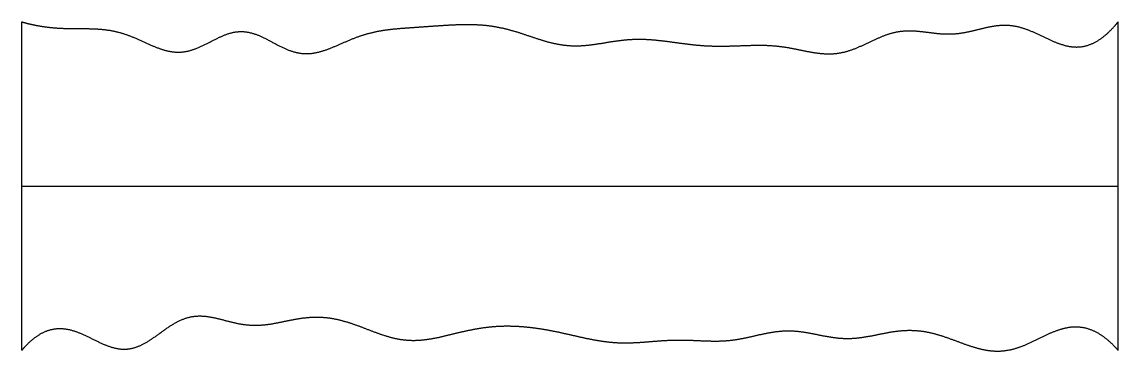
# Model space of a CAD drawing. Header units: millimetres. Extents: x 0 to 10, y 0 to 3.
import ezdxf

# ---------------------------------------------------------------- set-up
doc = ezdxf.new("R2010")
doc.units = ezdxf.units.MM
doc.layers.get('0').update_dxf_attribs({"linetype": 'CONTINUOUS'})

msp = doc.modelspace()

# ---------------------------------------------------------------- linework, layer by layer
for points in [[(0, 0), (0, 0.12), (0, 0.36), (0, 0.72), (0, 1.2), (0, 1.8), (0, 2.28), (0, 2.64), (0, 2.88), (0, 3)], [(0, 3), (0.02, 2.994), (0.06, 2.983), (0.121, 2.969), (0.201, 2.955), (0.302, 2.944), (0.403, 2.939), (0.504, 2.939), (0.605, 2.939), (0.705, 2.936), (0.806, 2.925), (0.907, 2.902), (1.007, 2.866), (1.107, 2.82), (1.207, 2.773), (1.306, 2.736), (1.406, 2.718), (1.505, 2.725), (1.604, 2.759), (1.703, 2.809), (1.801, 2.862), (1.899, 2.903), (1.997, 2.919), (2.095, 2.905), (2.193, 2.865), (2.291, 2.811), (2.39, 2.757), (2.489, 2.718), (2.588, 2.704), (2.688, 2.715), (2.788, 2.747), (2.888, 2.79), (2.988, 2.835), (3.089, 2.875), (3.189, 2.904), (3.289, 2.924), (3.389, 2.936), (3.489, 2.944), (3.59, 2.951), (3.69, 2.958), (3.791, 2.965), (3.893, 2.972), (3.994, 2.977), (4.095, 2.978), (4.196, 2.974), (4.297, 2.962), (4.398, 2.942), (4.498, 2.915), (4.597, 2.882), (4.697, 2.848), (4.796, 2.816), (4.896, 2.793), (4.996, 2.78), (5.096, 2.78), (5.197, 2.79), (5.298, 2.806), (5.399, 2.824), (5.5, 2.837), (5.601, 2.844), (5.702, 2.842), (5.803, 2.833), (5.904, 2.82), (6.005, 2.806), (6.106, 2.793), (6.207, 2.783), (6.308, 2.778), (6.409, 2.778), (6.51, 2.781), (6.611, 2.785), (6.712, 2.788), (6.813, 2.787), (6.914, 2.778), (7.015, 2.762), (7.117, 2.74), (7.219, 2.719), (7.32, 2.706), (7.42, 2.706), (7.52, 2.725), (7.618, 2.761), (7.716, 2.808), (7.814, 2.855), (7.912, 2.895), (8.011, 2.918), (8.111, 2.922), (8.212, 2.913), (8.313, 2.898), (8.415, 2.887), (8.517, 2.889), (8.618, 2.904), (8.719, 2.93), (8.82, 2.956), (8.92, 2.973), (9.019, 2.973), (9.118, 2.952), (9.217, 2.914), (9.315, 2.866), (9.414, 2.818), (9.512, 2.781), (9.609, 2.764), (9.707, 2.774), (9.805, 2.815), (9.883, 2.872), (9.942, 2.931), (9.981, 2.976), (10, 3)], [(10, 0), (10, 0.12), (10, 0.36), (10, 0.72), (10, 1.2), (10, 1.8), (10, 2.28), (10, 2.64), (10, 2.88), (10, 3)], [(0, 1.5), (0.4, 1.5), (1.2, 1.5), (2.4, 1.5), (4, 1.5), (6, 1.5), (7.6, 1.5), (8.8, 1.5), (9.6, 1.5), (10, 1.5)], [(0, 0), (0.019, 0.023), (0.058, 0.066), (0.117, 0.12), (0.195, 0.172), (0.294, 0.202), (0.394, 0.202), (0.494, 0.175), (0.595, 0.129), (0.696, 0.076), (0.796, 0.031), (0.895, 0.005), (0.992, 0.008), (1.088, 0.041), (1.183, 0.099), (1.277, 0.17), (1.372, 0.238), (1.469, 0.29), (1.567, 0.316), (1.667, 0.316), (1.768, 0.296), (1.87, 0.268), (1.972, 0.241), (2.074, 0.227), (2.175, 0.227), (2.276, 0.239), (2.376, 0.26), (2.477, 0.282), (2.578, 0.299), (2.68, 0.306), (2.781, 0.301), (2.882, 0.283), (2.983, 0.255), (3.082, 0.219), (3.182, 0.18), (3.281, 0.142), (3.38, 0.112), (3.479, 0.093), (3.579, 0.087), (3.679, 0.095), (3.78, 0.112), (3.881, 0.136), (3.982, 0.162), (4.083, 0.185), (4.184, 0.204), (4.285, 0.217), (4.386, 0.223), (4.487, 0.222), (4.587, 0.216), (4.688, 0.204), (4.788, 0.188), (4.889, 0.168), (4.99, 0.145), (5.09, 0.122), (5.191, 0.1), (5.292, 0.082), (5.392, 0.07), (5.493, 0.066), (5.594, 0.069), (5.695, 0.076), (5.796, 0.085), (5.897, 0.092), (5.998, 0.095), (6.1, 0.092), (6.201, 0.087), (6.302, 0.083), (6.403, 0.084), (6.504, 0.094), (6.605, 0.113), (6.705, 0.137), (6.806, 0.16), (6.906, 0.176), (7.007, 0.181), (7.107, 0.172), (7.208, 0.154), (7.309, 0.132), (7.41, 0.114), (7.511, 0.105), (7.611, 0.109), (7.712, 0.124), (7.813, 0.144), (7.914, 0.166), (8.014, 0.181), (8.115, 0.185), (8.215, 0.177), (8.316, 0.156), (8.416, 0.125), (8.517, 0.088), (8.618, 0.049), (8.719, 0.016), (8.819, -0.006), (8.92, -0.012), (9.019, 0.001), (9.118, 0.032), (9.216, 0.076), (9.314, 0.126), (9.412, 0.172), (9.509, 0.206), (9.607, 0.221), (9.705, 0.21), (9.803, 0.172), (9.882, 0.118), (9.941, 0.064), (9.98, 0.022), (10, 0)]]:
    msp.add_open_spline(points, degree=5)

doc.saveas('drawing.dxf')
